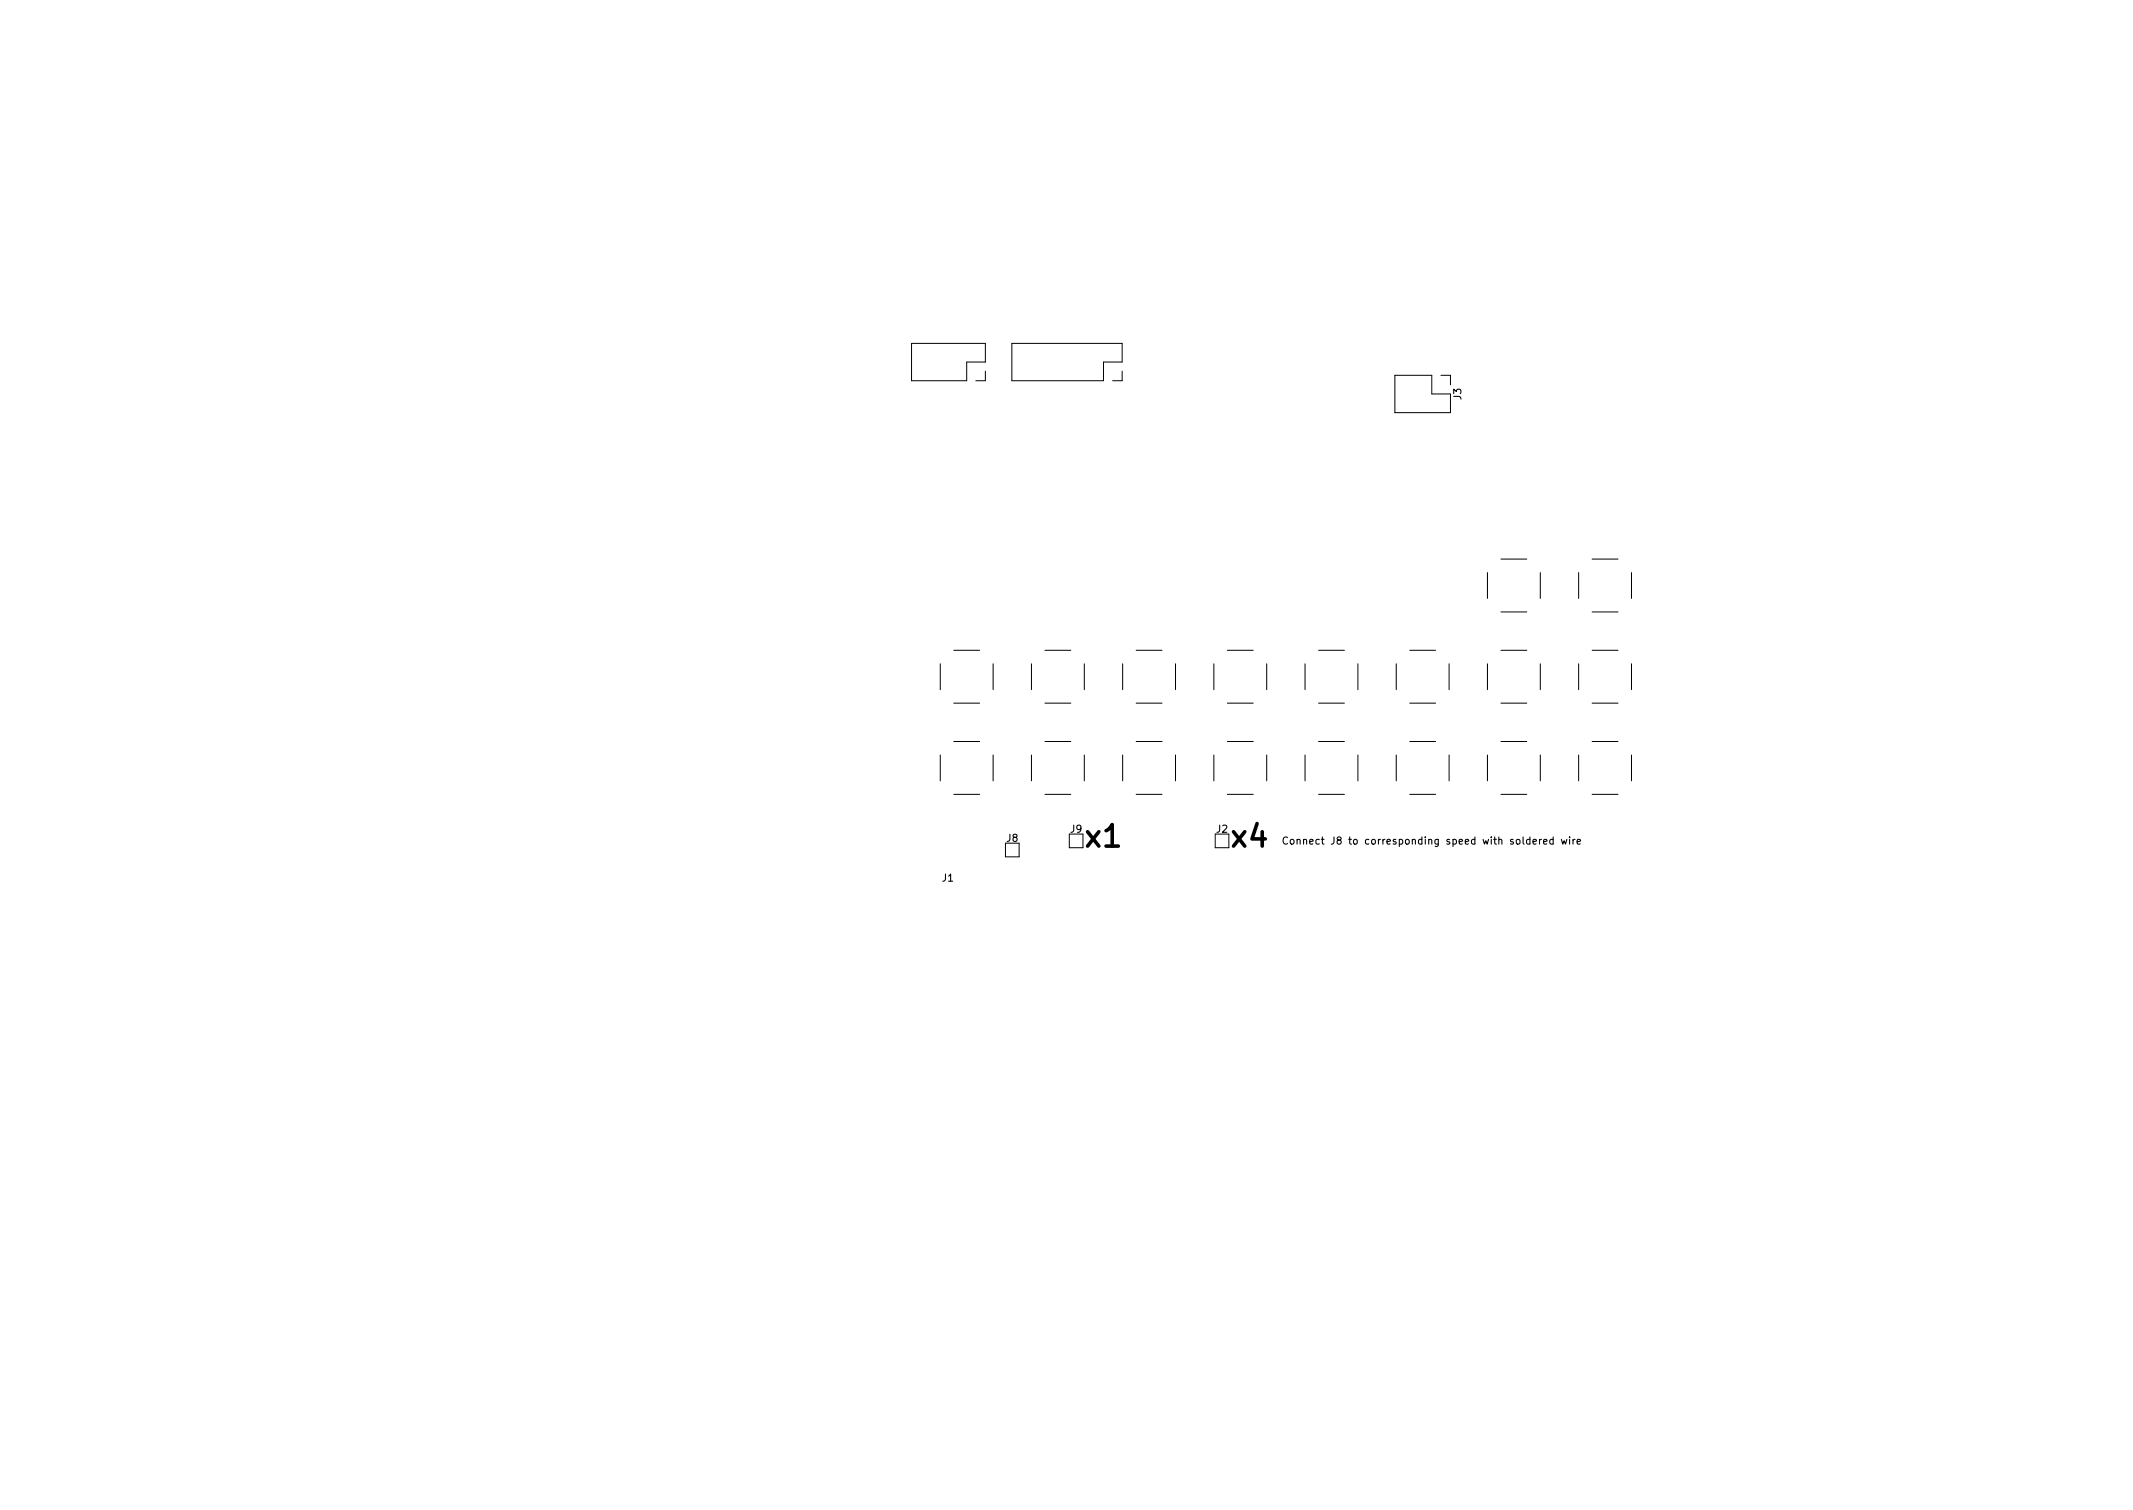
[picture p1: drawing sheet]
<svg xmlns="http://www.w3.org/2000/svg" width="297mm" height="210mm" viewBox="0 0 297 210" stroke-linecap="round" stroke-linejoin="round" font-family="sans-serif">
<defs><g id="words">
<g font-size="4.2">
<text x="151.3" y="118">x1</text>
<text x="171.7" y="118">x4</text>
</g>
<g font-size="1.4">
<text x="203.5" y="55.6" transform="rotate(-90 203.5 55.6)">J3</text>
<text x="140.2" y="117.2">J8</text>
<text x="149.1" y="115.9">J9</text>
<text x="169.4" y="115.9">J2</text>
<text x="181.2" y="117.6">Connect J8 to corresponding speed with soldered wire</text>
<text x="131.2" y="122.7">J1</text>
</g>
</g></defs>
<path d="M179.3 116.6a.47 .47 0 0 0-.7 .4 .47 .47 0 0 0 .5 .5l.2-.1M179.7 117l.2-.1 .3 .1v.4l-.1 .1h-.2l-.2-.1zM180.6 117l.2-.1h.2l.1 .6M180.6 116.9v.6M217.4 116.9l.2 .6 .2-.4 .2 .4 .2-.6M218.6 116.5v.1M218.6 116.9v.6M219.1 116.9v.6M219.3 116.9l-.2 .2M219.6 117.2l.5-.1v-.2h-.3l-.2 .1 .1 .5h.4" fill="none" stroke="#000" stroke-width=".15"/>
<g fill="none" stroke="#000" stroke-width=".14">
<path d="M126.9 47.8h10.3v2.6h-2.6v2.6h-7.7zM137.2 51.7v1.3h-1.3M140.9 47.8h15.4v2.6h-2.6v2.6h-12.8zM156.3 51.7v1.3h-1.4M194.3 52.3h5.1v2.6h2.6v2.6h-7.7zM200.7 52.3h1.3v1.3M207.1 79.7v3.6M209 77.8h3.6M214.5 79.7v3.6M219.8 79.7v3.6M221.7 77.8h3.6M227.2 79.7v3.6"/>
<path d="M130.9 92.4v3.6M132.8 97.9h3.6M132.8 90.5h3.6M138.3 92.4v3.6M143.6 92.4v3.6M145.5 97.9h3.6M145.5 90.5h3.6M151 92.4v3.6M156.3 92.4v3.6M158.2 97.9h3.6M158.2 90.5h3.6M163.7 92.4v3.6"/>
<path d="M169 92.4v3.6M170.9 97.9h3.6M170.9 90.5h3.6M176.4 92.4v3.6M181.7 92.4v3.6M183.6 97.9h3.6M183.6 90.5h3.6M189.1 92.4v3.6M194.4 92.4v3.6M196.3 97.9h3.6M196.3 90.5h3.6M201.8 92.4v3.6"/>
<path d="M207.1 92.4v3.6M209 97.9h3.6M209 90.5h3.6M209 85.2h3.6M214.5 92.4v3.6M219.8 92.4v3.6M221.7 97.9h3.6M221.7 90.5h3.6M221.7 85.2h3.6M227.2 92.4v3.6M130.9 105.1v3.6M132.8 103.2h3.6"/>
<path d="M132.8 110.6h3.6M138.3 105.1v3.6M140 117.4v1.9h1.9v-1.9M143.6 105.1v3.6M145.5 103.2h3.6M145.5 110.6h3.6M148.9 116.1v1.9h1.9M151 105.1v3.6M156.3 105.1v3.6M158.2 103.2h3.6M158.2 110.6h3.6M163.7 105.1v3.6"/>
<path d="M169 105.1v3.6M169.2 116.1v1.9h1.9M170.9 103.2h3.6M170.9 110.6h3.6M176.4 105.1v3.6M181.7 105.1v3.6M183.6 103.2h3.6M183.6 110.6h3.6M189.1 105.1v3.6M194.4 105.1v3.6M196.3 103.2h3.6M196.3 110.6h3.6"/>
<path d="M201.8 105.1v3.6M207.1 105.1v3.6M209 103.2h3.6M209 110.6h3.6M214.5 105.1v3.6M219.8 105.1v3.6M221.7 103.2h3.6M221.7 110.6h3.6M227.2 105.1v3.6"/>
</g>
<use href="#words"/>
</svg>
